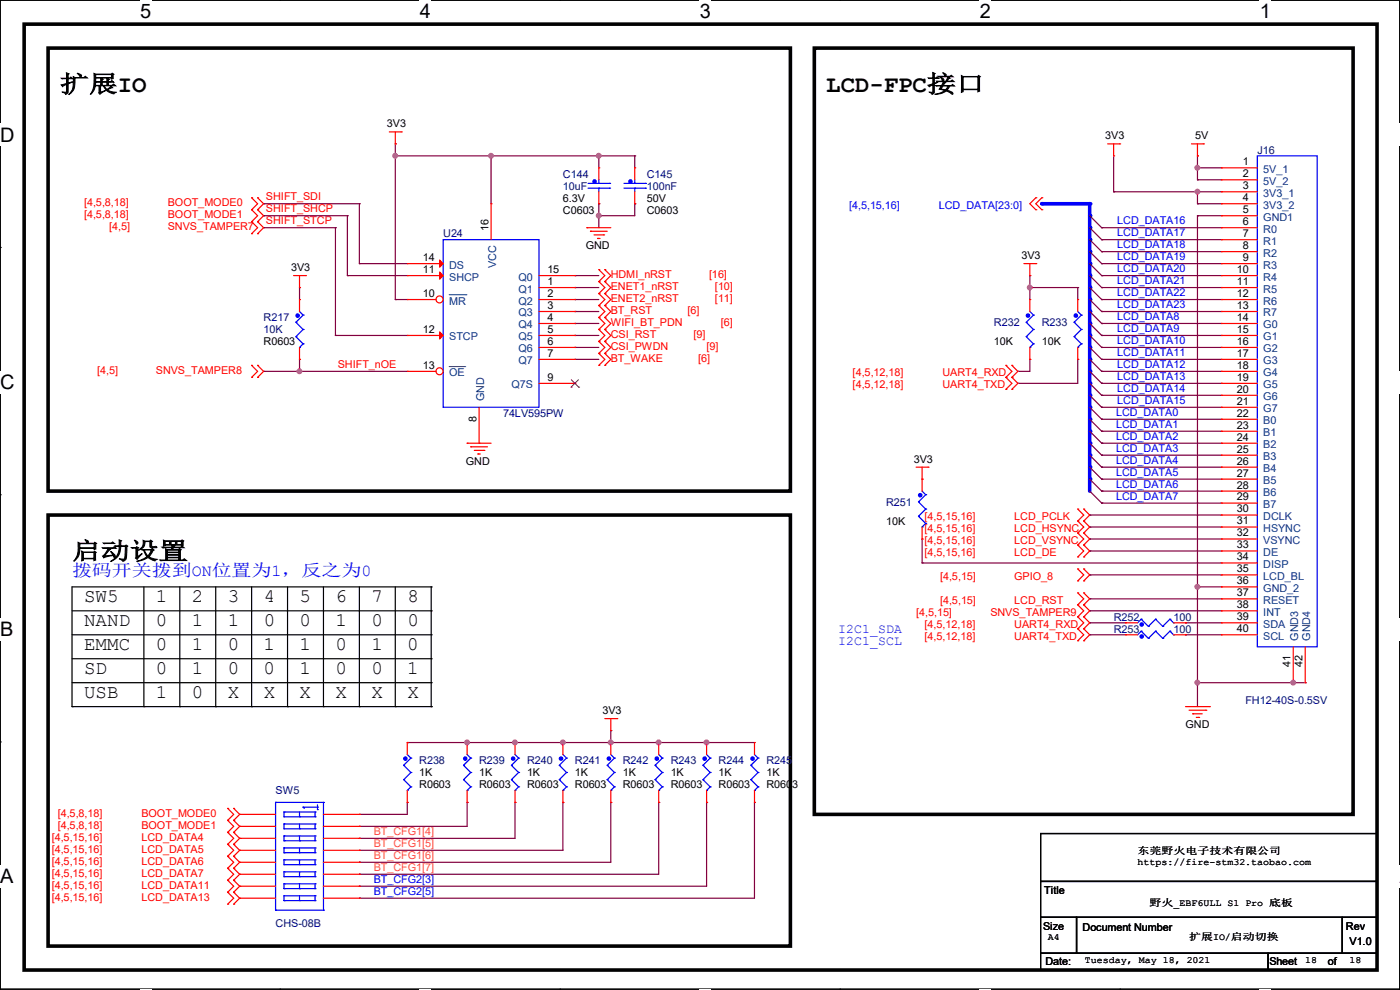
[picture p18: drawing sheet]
<svg xmlns="http://www.w3.org/2000/svg" width="297mm" height="210mm" viewBox="0 0 297 210" stroke-linecap="round" stroke-linejoin="round" font-family="sans-serif">
<defs><g id="words">
<g font-size="5.1">
<text x="12.7" y="19.6">扩展IO</text>
<text x="175.3" y="19.6">LCD-FPC接口</text>
<text x="15.3" y="118.6">启动设置</text>
</g>
<g font-size="4.2">
<text x="29.7" y="3.9">5</text>
<text x="89.1" y="3.9">4</text>
<text x="148.5" y="3.9">3</text>
<text x="207.9" y="3.9">2</text>
<text x="267.3" y="3.9">1</text>
<text x="0" y="30.1">D</text>
<text x="0" y="82.5">C</text>
<text x="0" y="135">B</text>
<text x="0" y="187.4">A</text>
<text x="297" y="187.4">A</text>
</g>
<g font-size="4.1">
<text x="17.8" y="127.8">SW5</text>
<text x="33.1" y="127.8">1</text>
<text x="40.7" y="127.8">2</text>
<text x="48.3" y="127.8">3</text>
<text x="55.9" y="127.8">4</text>
<text x="63.5" y="127.8">5</text>
<text x="71.2" y="127.8">6</text>
<text x="78.8" y="127.8">7</text>
<text x="86.4" y="127.8">8</text>
<text x="17.8" y="132.8">NAND</text>
<text x="17.8" y="137.9">EMMC</text>
<text x="33.1" y="132.8">0</text>
<text x="33.1" y="137.9">0</text>
<text x="40.7" y="132.8">1</text>
<text x="40.7" y="137.9">1</text>
<text x="48.3" y="137.9">0</text>
<text x="48.3" y="132.8">1</text>
<text x="55.9" y="137.9">1</text>
<text x="55.9" y="132.8">0</text>
<text x="63.5" y="132.8">0</text>
<text x="63.6" y="137.9">1</text>
<text x="71.2" y="132.8">1</text>
<text x="71.2" y="137.9">0</text>
<text x="78.8" y="132.8">0</text>
<text x="78.8" y="137.9">1</text>
<text x="86.4" y="137.9">0</text>
<text x="86.4" y="132.8">0</text>
<text x="17.8" y="143">SD</text>
<text x="33.1" y="143">0</text>
<text x="40.7" y="143">1</text>
<text x="48.3" y="143">0</text>
<text x="55.9" y="143">0</text>
<text x="63.6" y="143">1</text>
<text x="71.2" y="143">0</text>
<text x="78.8" y="143">0</text>
<text x="86.4" y="143">1</text>
<text x="17.8" y="148.1">USB</text>
<text x="33.1" y="148.1">1</text>
<text x="40.7" y="148.1">0</text>
<text x="48.3" y="148.1">X</text>
<text x="55.9" y="148.1">X</text>
<text x="63.5" y="148.1">X</text>
<text x="71.2" y="148.1">X</text>
<text x="78.8" y="148.1">X</text>
<text x="86.4" y="148.1">X</text>
</g>
<text font-size="3.6" fill="#00f" x="15.3" y="122.2">拨码开关拨到ON位置为1，反之为0</text>
<g font-size="2.8" fill="#00f">
<text x="177.8" y="134.4">I2C1_SDA</text>
<text x="177.8" y="136.9">I2C1_SCL</text>
</g>
<g font-size="2.3">
<text x="82.1" y="27">3V3</text>
<text x="234.5" y="29.5">3V3</text>
<text x="253.5" y="29.5">5V</text>
<text x="263.7" y="35.1">1</text>
<text x="263.7" y="37.6">2</text>
<text x="263.7" y="40.1">3</text>
<text x="119.4" y="42.8">6.3V</text>
<text x="119.4" y="45.3">C0603</text>
<text x="137.2" y="42.8">50V</text>
<text x="137.2" y="45.3">C0603</text>
<text x="263.7" y="42.7">4</text>
<text x="263.7" y="45.2">5</text>
<text x="263.7" y="47.8">6</text>
<text x="103.6" y="49.1" transform="rotate(-90 103.6 49.1)">16</text>
<text x="124.3" y="52.9">GND</text>
<text x="263.7" y="50.3">7</text>
<text x="263.7" y="52.8">8</text>
<text x="61.8" y="57.5">3V3</text>
<text x="89.7" y="55.4">14</text>
<text x="89.7" y="57.9">11</text>
<text x="116.1" y="57.9">15</text>
<text x="216.7" y="54.9">3V3</text>
<text x="262.4" y="57.9">10</text>
<text x="263.7" y="55.4">9</text>
<text x="89.7" y="63">10</text>
<text x="116.1" y="60.5">1</text>
<text x="116.1" y="63">2</text>
<text x="116.1" y="65.5">3</text>
<text x="262.4" y="60.5">11</text>
<text x="262.4" y="63">12</text>
<text x="262.4" y="65.5">13</text>
<text x="89.7" y="70.6">12</text>
<text x="116.1" y="70.6">5</text>
<text x="116.1" y="68.1">4</text>
<text x="262.4" y="70.6">15</text>
<text x="262.4" y="68.1">14</text>
<text x="55.9" y="73.2">R0603</text>
<text x="116.1" y="75.7">7</text>
<text x="116.1" y="73.2">6</text>
<text x="210.9" y="73.2">10K</text>
<text x="221" y="73.2">10K</text>
<text x="262.4" y="73.2">16</text>
<text x="262.4" y="75.7">17</text>
<text x="89.7" y="78.2">13</text>
<text x="116.1" y="80.8">9</text>
<text x="262.4" y="78.2">18</text>
<text x="262.4" y="80.8">19</text>
<text x="262.4" y="83.3">20</text>
<text x="101.1" y="89.5" transform="rotate(-90 101.1 89.5)">8</text>
<text x="262.4" y="85.9">21</text>
<text x="262.4" y="88.4">22</text>
<text x="262.4" y="90.9">23</text>
<text x="262.4" y="93.5">24</text>
<text x="98.8" y="98.6">GND</text>
<text x="193.8" y="98.1">3V3</text>
<text x="262.4" y="96">25</text>
<text x="262.4" y="98.6">26</text>
<text x="262.4" y="101.1">27</text>
<text x="262.4" y="103.6">28</text>
<text x="262.4" y="106.2">29</text>
<text x="188" y="111.3">10K</text>
<text x="262.4" y="108.7">30</text>
<text x="262.4" y="111.3">31</text>
<text x="262.4" y="113.8">32</text>
<text x="262.4" y="118.9">34</text>
<text x="262.4" y="116.3">33</text>
<text x="262.4" y="121.4">35</text>
<text x="262.4" y="124">36</text>
<text x="262.4" y="126.5">37</text>
<text x="262.4" y="129">38</text>
<text x="262.4" y="131.6">39</text>
<text x="262.4" y="134.1">40</text>
<text x="273.8" y="141.5" transform="rotate(-90 273.8 141.5)">41</text>
<text x="276.3" y="141.5" transform="rotate(-90 276.3 141.5)">42</text>
<text x="127.8" y="151.5">3V3</text>
<text x="251.5" y="154.5">GND</text>
<text x="88.9" y="164.7">1K</text>
<text x="88.9" y="167.2">R0603</text>
<text x="101.6" y="164.7">1K</text>
<text x="101.6" y="167.2">R0603</text>
<text x="111.8" y="164.7">1K</text>
<text x="111.8" y="167.2">R0603</text>
<text x="122" y="164.7">1K</text>
<text x="122" y="167.2">R0603</text>
<text x="132.1" y="164.7">1K</text>
<text x="132.1" y="167.2">R0603</text>
<text x="142.3" y="164.7">1K</text>
<text x="142.3" y="167.2">R0603</text>
<text x="152.4" y="164.7">1K</text>
<text x="152.4" y="167.2">R0603</text>
<text x="162.6" y="164.7">1K</text>
<text x="162.6" y="167.2">R0603</text>
<text x="221.5" y="189.6">Title</text>
<text x="221.3" y="197.2">Size</text>
<text x="229.7" y="197.4">Document Number</text>
<text x="285.5" y="197.2">Rev</text>
<text x="286.3" y="200.5">V1.0</text>
<text x="221.8" y="204.8">Date:</text>
<text x="269.3" y="204.8">Sheet</text>
<text x="281.7" y="204.8">of</text>
</g>
<g font-size="2.3" fill="#000080">
<text x="266.7" y="32.6">J16</text>
<text x="119.4" y="37.7">C144</text>
<text x="119.4" y="40.2">10uF</text>
<text x="137.2" y="37.7">C145</text>
<text x="137.2" y="40.2">100nF</text>
<text x="94" y="50.4">U24</text>
<text x="55.9" y="68.2">R217</text>
<text x="55.9" y="70.7">10K</text>
<text x="210.9" y="69.2">R232</text>
<text x="221" y="69.2">R233</text>
<text x="106.7" y="88.5">74LV595PW</text>
<text x="188" y="107.3">R251</text>
<text x="236.3" y="131.7">R252</text>
<text x="249" y="131.7">100</text>
<text x="236.3" y="134.2">R253</text>
<text x="249" y="134.2">100</text>
<text x="264.2" y="149.4">FH12-40S-0.5SV</text>
<text x="88.9" y="162.1">R238</text>
<text x="101.6" y="162.1">R239</text>
<text x="111.8" y="162.1">R240</text>
<text x="122" y="162.1">R241</text>
<text x="132.1" y="162.1">R242</text>
<text x="142.3" y="162.1">R243</text>
<text x="152.4" y="162.1">R244</text>
<text x="162.6" y="162.1">R245</text>
<text x="58.5" y="168.5">SW5</text>
<text x="58.5" y="196.7">CHS-08B</text>
</g>
<g font-size="2.3" fill="#004080">
<text x="268" y="36.7">5V_1</text>
<text x="268" y="39.2">5V_2</text>
<text x="268" y="41.7">3V3_1</text>
<text x="268" y="44.3">3V3_2</text>
<text x="268" y="46.8">GND1</text>
<text x="268" y="49.4">R0</text>
<text x="268" y="51.9">R1</text>
<text x="95.3" y="57">DS</text>
<text x="95.3" y="59.5">SHCP</text>
<text x="105.2" y="56.9" transform="rotate(-90 105.2 56.9)">VCC</text>
<text x="110" y="59.5">Q0</text>
<text x="268" y="54.4">R2</text>
<text x="268" y="57">R3</text>
<text x="268" y="59.5">R4</text>
<text x="95.3" y="64.6">MR</text>
<text x="110" y="62.1">Q1</text>
<text x="110" y="64.6">Q2</text>
<text x="268" y="62.1">R5</text>
<text x="268" y="64.6">R6</text>
<text x="110" y="67.1">Q3</text>
<text x="110" y="69.7">Q4</text>
<text x="268" y="67.1">R7</text>
<text x="268" y="69.7">G0</text>
<text x="95.3" y="72.2">STCP</text>
<text x="110" y="77.3">Q7</text>
<text x="110" y="72.2">Q5</text>
<text x="110" y="74.8">Q6</text>
<text x="268" y="72.2">G1</text>
<text x="268" y="74.8">G2</text>
<text x="268" y="77.3">G3</text>
<text x="95.3" y="79.8">OE</text>
<text x="108.5" y="82.4">Q7S</text>
<text x="268" y="79.8">G4</text>
<text x="268" y="82.4">G5</text>
<text x="102.7" y="85.1" transform="rotate(-90 102.7 85.1)">GND</text>
<text x="268" y="84.9">G6</text>
<text x="268" y="87.5">G7</text>
<text x="268" y="90">B0</text>
<text x="268" y="92.5">B1</text>
<text x="268" y="95.1">B2</text>
<text x="268" y="97.6">B3</text>
<text x="268" y="100.2">B4</text>
<text x="268" y="102.7">B5</text>
<text x="268" y="105.2">B6</text>
<text x="268" y="107.8">B7</text>
<text x="268" y="110.3">DCLK</text>
<text x="268" y="112.9">HSYNC</text>
<text x="268" y="115.4">VSYNC</text>
<text x="268" y="117.9">DE</text>
<text x="268" y="120.5">DISP</text>
<text x="268" y="123">LCD_BL</text>
<text x="268" y="125.6">GND_2</text>
<text x="268" y="128.1">RESET</text>
<text x="268" y="130.6">INT</text>
<text x="268" y="135.7">SCL</text>
<text x="268" y="133.2">SDA</text>
<text x="275.4" y="135.9" transform="rotate(-90 275.4 135.9)">GND3</text>
<text x="278" y="135.9" transform="rotate(-90 278 135.9)">GND4</text>
</g>
<g font-size="2.3" fill="#f00">
<text x="17.8" y="43.8">[4,5,8,18]</text>
<text x="17.8" y="46.3">[4,5,8,18]</text>
<text x="35.6" y="43.8">BOOT_MODE0</text>
<text x="35.6" y="46.3">BOOT_MODE1</text>
<text x="56.4" y="42.5">SHIFT_SDI</text>
<text x="56.4" y="47.6">SHIFT_STCP</text>
<text x="56.4" y="45">SHIFT_SHCP</text>
<text x="23.2" y="48.9">[4,5]</text>
<text x="35.6" y="48.9">SNVS_TAMPER7</text>
<text x="129.6" y="59">HDMI_nRST</text>
<text x="150.4" y="59">[16]</text>
<text x="129.6" y="61.6">ENET1_nRST</text>
<text x="129.6" y="64.1">ENET2_nRST</text>
<text x="151.7" y="61.6">[10]</text>
<text x="151.7" y="64.1">[11]</text>
<text x="129.6" y="66.6">BT_RST</text>
<text x="129.6" y="69.2">WIFI_BT_PDN</text>
<text x="129.6" y="71.7">CSI_RST</text>
<text x="145.8" y="66.6">[6]</text>
<text x="147.1" y="71.7">[9]</text>
<text x="152.9" y="69.2">[6]</text>
<text x="129.6" y="74.3">CSI_PWDN</text>
<text x="129.6" y="76.8">BT_WAKE</text>
<text x="148.1" y="76.8">[6]</text>
<text x="149.9" y="74.3">[9]</text>
<text x="20.6" y="79.3">[4,5]</text>
<text x="33.1" y="79.3">SNVS_TAMPER8</text>
<text x="71.7" y="78.1">SHIFT_nOE</text>
<text x="180.9" y="79.8">[4,5,12,18]</text>
<text x="180.9" y="82.4">[4,5,12,18]</text>
<text x="199.9" y="79.8">UART4_RXD</text>
<text x="199.9" y="82.4">UART4_TXD</text>
<text x="196.1" y="110.3">[4,5,15,16]</text>
<text x="196.1" y="112.9">[4,5,15,16]</text>
<text x="215.2" y="110.3">LCD_PCLK</text>
<text x="215.2" y="112.9">LCD_HSYNC</text>
<text x="196.1" y="115.4">[4,5,15,16]</text>
<text x="196.1" y="117.9">[4,5,15,16]</text>
<text x="215.2" y="115.4">LCD_VSYNC</text>
<text x="215.2" y="117.9">LCD_DE</text>
<text x="199.4" y="123">[4,5,15]</text>
<text x="215.2" y="123">GPIO_8</text>
<text x="194.4" y="130.6">[4,5,15]</text>
<text x="199.4" y="128.1">[4,5,15]</text>
<text x="210.1" y="130.6">SNVS_TAMPER9</text>
<text x="215.2" y="128.1">LCD_RST</text>
<text x="196.1" y="133.2">[4,5,12,18]</text>
<text x="196.1" y="135.7">[4,5,12,18]</text>
<text x="215.2" y="133.2">UART4_RXD</text>
<text x="215.2" y="135.7">UART4_TXD</text>
<text x="12.2" y="173.3">[4,5,8,18]</text>
<text x="30" y="173.3">BOOT_MODE0</text>
<text x="11" y="178.4">[4,5,15,16]</text>
<text x="12.2" y="175.9">[4,5,8,18]</text>
<text x="30" y="178.4">LCD_DATA4</text>
<text x="30" y="175.9">BOOT_MODE1</text>
<text x="11" y="180.9">[4,5,15,16]</text>
<text x="11" y="183.5">[4,5,15,16]</text>
<text x="30" y="180.9">LCD_DATA5</text>
<text x="30" y="183.5">LCD_DATA6</text>
<text x="11" y="186">[4,5,15,16]</text>
<text x="11" y="188.6">[4,5,15,16]</text>
<text x="11" y="191.1">[4,5,15,16]</text>
<text x="30" y="186">LCD_DATA7</text>
<text x="30" y="188.6">LCD_DATA11</text>
<text x="30" y="191.1">LCD_DATA13</text>
</g>
<g font-size="2.3" fill="#00f">
<text x="180.1" y="44.3">[4,5,15,16]</text>
<text x="199.2" y="44.3">LCD_DATA[23:0]</text>
<text x="237" y="47.6">LCD_DATA16</text>
<text x="237" y="52.7">LCD_DATA18</text>
<text x="237" y="50.1">LCD_DATA17</text>
<text x="237" y="57.7">LCD_DATA20</text>
<text x="237" y="55.2">LCD_DATA19</text>
<text x="237" y="62.8">LCD_DATA22</text>
<text x="237" y="60.3">LCD_DATA21</text>
<text x="237" y="65.4">LCD_DATA23</text>
<text x="237" y="70.4">LCD_DATA9</text>
<text x="237" y="67.9">LCD_DATA8</text>
<text x="237" y="75.5">LCD_DATA11</text>
<text x="237" y="73">LCD_DATA10</text>
<text x="237" y="83.1">LCD_DATA14</text>
<text x="237" y="80.6">LCD_DATA13</text>
<text x="237" y="78.1">LCD_DATA12</text>
<text x="236.8" y="88.2">LCD_DATA0</text>
<text x="237" y="85.7">LCD_DATA15</text>
<text x="236.8" y="95.8">LCD_DATA3</text>
<text x="236.8" y="93.3">LCD_DATA2</text>
<text x="236.8" y="90.8">LCD_DATA1</text>
<text x="236.8" y="98.4">LCD_DATA4</text>
<text x="236.8" y="100.9">LCD_DATA5</text>
<text x="236.8" y="103.5">LCD_DATA6</text>
<text x="236.8" y="106">LCD_DATA7</text>
<text x="79.3" y="187.3">BT_CFG2[3]</text>
<text x="79.3" y="189.8">BT_CFG2[5]</text>
</g>
<g font-size="2.3" fill="#ff8000">
<text x="79.3" y="177.1">BT_CFG1[4]</text>
<text x="79.3" y="179.7">BT_CFG1[5]</text>
<text x="79.3" y="184.7">BT_CFG1[7]</text>
<text x="79.3" y="182.2">BT_CFG1[6]</text>
</g>
<g font-size="2">
<text x="241.3" y="181.2">东莞野火电子技术有限公司</text>
<text x="241.3" y="183.5">https://fire-stm32.taobao.com</text>
<text x="243.9" y="192.1">野火_EBF6ULL S1 Pro 底板</text>
<text x="222.3" y="199.5">A4</text>
<text x="252.3" y="199.5">扩展IO/启动切换</text>
<text x="230.2" y="204.3">Tuesday, May 18, 2021</text>
<text x="276.9" y="204.3">18</text>
<text x="286.3" y="204.3">18</text>
</g>
</g></defs>
<path d="M0 0h297v209.8h-297z" fill="none" stroke="#000" stroke-width=".25"/>
<g fill="#fff">
<path d="M29.7 0h2.4v4.8h-2.4z"/>
<path d="M29.7 209.8h2.4v.2h-2.4z"/>
</g>
<path d="M59.4 0h.1M59.4 209.8h.1" fill="none" stroke="#000" stroke-width=".25"/>
<g fill="#fff">
<path d="M89.1 0h2.3v4.8h-2.3z"/>
<path d="M89.1 209.8h2.3v.2h-2.3z"/>
</g>
<path d="M118.8 0h.1M118.8 209.8h.1" fill="none" stroke="#000" stroke-width=".25"/>
<g fill="#fff">
<path d="M148.5 0h2.3v4.8h-2.3z"/>
<path d="M148.5 209.8h2.3v.2h-2.3z"/>
</g>
<path d="M178.2 0h.1M178.2 209.8h.1" fill="none" stroke="#000" stroke-width=".25"/>
<g fill="#fff">
<path d="M207.9 0h2.3v4.8h-2.3z"/>
<path d="M207.9 209.8h2.3v.2h-2.3z"/>
</g>
<path d="M237.6 0h.1M237.6 209.8h.1" fill="none" stroke="#000" stroke-width=".25"/>
<g fill="#fff">
<path d="M267.3 0h2.3v4.8h-2.3z"/>
<path d="M267.3 209.8h2.3v.2h-2.3z"/>
<path d="M0 26.2h3.1v4.8h-3.1z"/>
<path d="M297 26.2v4.8z"/>
<path d="M0 78.7h3.1v4.7h-3.1z"/>
<path d="M297 78.7v4.7z"/>
</g>
<path d="M0 52.5h.1M297 52.5h.1" fill="none" stroke="#000" stroke-width=".25"/>
<g fill="#fff">
<path d="M0 131.1h2.9v4.8h-2.9z"/>
<path d="M297 131.1v4.8z"/>
</g>
<path d="M0 104.9h.1M297 104.9h.1" fill="none" stroke="#000" stroke-width=".25"/>
<g fill="#fff">
<path d="M0 183.6h2.9v4.7h-2.9z"/>
<path d="M296.9 183.6h.1v4.7h-.1z"/>
</g>
<g fill="none" stroke="#000" stroke-width=".25">
<path d="M15.3 129.6h76.2M15.3 134.7h76.2M15.3 139.7h76.2M30.5 124.5v25.4M38.1 124.5v25.4M45.8 124.5v25.4M53.4 124.5v25.4M61 124.5v25.4M68.6 124.5v25.4M76.2 124.5v25.4M83.9 124.5v25.4M91.5 124.5h.1"/>
<path d="M91.5 129.6h.1M91.5 134.7h.1M91.5 139.7h.1M91.5 124.5h-76.2v25.4M91.5 124.5v25.4M0 157.4h.1M15.3 149.9h.1M15.3 144.8h76.2M15.3 149.9h76.2M30.5 149.9h.1M38.1 149.9h.1M45.8 149.9h.1"/>
<path d="M53.4 149.9h.1M61 149.9h.1M68.6 149.9h.1M76.2 149.9h.1M83.9 149.9h.1M91.5 144.8h.1M91.5 149.9h.1M297 157.4h.1"/>
</g>
<path d="M5.1 5.1h287v200.7h-287zM10.2 10.2h157.5v94h-157.5zM172.8 10.2h114.3v162.6h-114.3zM10.2 109.3h157.5v91.4h-157.5z" fill="none" stroke="#000" stroke-width=".76"/>
<g fill="none" stroke="#800040" stroke-width=".25">
<path d="M83.9 33.1h.1M83.9 30.5h.1M83.9 33.1h50.8M83.9 30.5v33M104.2 33.1h.1M104.2 33.1v10.1M127 33.1h.1M127 33.1v2.5M134.7 33.1h.1M134.7 33.1v2.5M55.9 43.2h.1M55.9 48.3h.1"/>
<path d="M55.9 45.8h.1M55.9 43.2h20.3M55.9 48.3h15.3M55.9 45.8h17.8M122 58.5h.1M122 58.5h5M127 43.2h.1M127 45.8h.1M127 43.2v5.1M134.7 43.2h.1M134.7 43.2v2.6h-7.7M55.9 78.8h.1"/>
<path d="M55.9 78.8h30.5M63.5 76.2h.1M63.5 78.8h.1M63.5 61h.1M63.5 61v2.5M63.5 76.2v2.6M83.9 63.5h.1M83.9 63.5h2.5M122 61h.1M122 63.5h.1M122 66.1h.1M122 71.2h.1"/>
<path d="M122 73.7h.1M122 68.6h.1M122 76.2h.1M122 61h5M122 63.5h5M122 66.1h5M122 71.2h5M122 73.7h5M122 68.6h5M122 76.2h5"/>
</g>
<g fill="#f0f" stroke="#f0f" stroke-width=".25">
<circle cx="127" cy="45.7" r=".49"/>
<circle cx="127" cy="33" r=".49"/>
<circle cx="104.2" cy="33" r=".49"/>
<circle cx="63.5" cy="78.8" r=".49"/>
<circle cx="83.8" cy="33" r=".49"/>
</g>
<path d="M231.2 63.5v2.6" fill="none" stroke="#00f" stroke-width=".76"/>
<circle cx="231.2" cy="63.5" r=".38" fill="#00f"/>
<path d="M231.2 43.2v2.6" fill="none" stroke="#00f" stroke-width=".76"/>
<circle cx="231.2" cy="43.2" r=".38" fill="#00f"/>
<g fill="none" stroke="#800040" stroke-width=".25">
<path d="M254 38.1h.1M254 33.1h.1M254 35.6h.1M254 38.1h5.1M254 33.1v5M254 35.6h5.1M236.3 40.7h.1M236.3 40.7h22.8M254 45.8h.1M254 43.2h.1M254 40.7h.1M254 45.8h5.1"/>
<path d="M254 40.7v2.5M254 43.2h5.1M231.2 134.7h.1M231.2 134.7h7.6M251.5 134.7h.1M251.5 134.7h7.6"/>
</g>
<g fill="#f0f" stroke="#f0f" stroke-width=".25">
<circle cx="254" cy="35.6" r=".49"/>
<circle cx="254" cy="40.7" r=".49"/>
</g>
<path d="M221 43.2h10.2" fill="none" stroke="#00f" stroke-width=".76"/>
<circle cx="221" cy="43.2" r=".38" fill="#00f"/>
<g fill="none" stroke="#800040" stroke-width=".25">
<path d="M233.7 88.9h.1M233.7 99.1h.1M233.7 96.6h.1M233.7 94h.1M233.7 91.5h.1M233.7 88.9h25.4M233.7 99.1h25.4M233.7 96.6h25.4M233.7 94h25.4M233.7 91.5h25.4M195.6 119.4h.1M195.6 119.4h63.5"/>
<path d="M233.7 101.6h.1M233.7 104.2h.1M233.7 101.6h25.4M233.7 104.2h25.4M231.2 122h.1M231.2 122h27.9"/>
</g>
<path d="M231.2 91.5v2.5" fill="none" stroke="#00f" stroke-width=".76"/>
<circle cx="231.2" cy="91.5" r=".38" fill="#00f"/>
<path d="M231.2 86.4v2.5" fill="none" stroke="#00f" stroke-width=".76"/>
<circle cx="231.2" cy="86.4" r=".38" fill="#00f"/>
<path d="M231.2 101.6v2.6" fill="none" stroke="#00f" stroke-width=".76"/>
<circle cx="231.2" cy="101.6" r=".38" fill="#00f"/>
<path d="M231.2 99.1v2.5" fill="none" stroke="#00f" stroke-width=".76"/>
<circle cx="231.2" cy="99.1" r=".38" fill="#00f"/>
<path d="M231.2 96.6v2.5" fill="none" stroke="#00f" stroke-width=".76"/>
<circle cx="231.2" cy="96.6" r=".38" fill="#00f"/>
<path d="M231.2 94v2.6" fill="none" stroke="#00f" stroke-width=".76"/>
<circle cx="231.2" cy="94" r=".38" fill="#00f"/>
<path d="M231.2 88.9v2.6" fill="none" stroke="#00f" stroke-width=".76"/>
<circle cx="231.2" cy="88.9" r=".38" fill="#00f"/>
<g fill="none" stroke="#800040" stroke-width=".25">
<path d="M233.7 78.8h.1M233.7 76.2h.1M233.7 73.7h.1M233.7 71.2h.1M233.7 68.6h.1M233.7 78.8h25.4M233.7 76.2h25.4M233.7 73.7h25.4M233.7 71.2h25.4M233.7 68.6h25.4M233.7 83.9h.1M233.7 81.3h.1"/>
<path d="M233.7 86.4h.1M233.7 83.9h25.4M233.7 81.3h25.4M233.7 86.4h25.4M233.7 106.7h.1M233.7 106.7h25.4"/>
</g>
<path d="M231.2 83.9v2.5" fill="none" stroke="#00f" stroke-width=".76"/>
<circle cx="231.2" cy="83.9" r=".38" fill="#00f"/>
<path d="M231.2 81.3v2.6" fill="none" stroke="#00f" stroke-width=".76"/>
<circle cx="231.2" cy="81.3" r=".38" fill="#00f"/>
<path d="M231.2 78.8v2.5" fill="none" stroke="#00f" stroke-width=".76"/>
<circle cx="231.2" cy="78.8" r=".38" fill="#00f"/>
<path d="M231.2 76.2v2.6" fill="none" stroke="#00f" stroke-width=".76"/>
<circle cx="231.2" cy="76.2" r=".38" fill="#00f"/>
<path d="M231.2 73.7v2.5" fill="none" stroke="#00f" stroke-width=".76"/>
<circle cx="231.2" cy="73.7" r=".38" fill="#00f"/>
<path d="M231.2 71.2v2.5" fill="none" stroke="#00f" stroke-width=".76"/>
<circle cx="231.2" cy="71.2" r=".38" fill="#00f"/>
<path d="M231.2 68.6v2.6" fill="none" stroke="#00f" stroke-width=".76"/>
<circle cx="231.2" cy="68.6" r=".38" fill="#00f"/>
<path d="M231.2 66.1v2.5" fill="none" stroke="#00f" stroke-width=".76"/>
<circle cx="231.2" cy="66.1" r=".38" fill="#00f"/>
<g fill="none" stroke="#800040" stroke-width=".25">
<path d="M233.7 58.5h.1M233.7 55.9h.1M233.7 53.4h.1M233.7 50.8h.1M233.7 48.3h.1M233.7 58.5h25.4M233.7 55.9h25.4M233.7 53.4h25.4M233.7 50.8h25.4M233.7 48.3h25.4M233.7 63.5h.1M233.7 61h.1"/>
<path d="M233.7 66.1h.1M233.7 63.5h25.4M233.7 61h25.4M233.7 66.1h25.4"/>
</g>
<path d="M231.2 50.8v2.6" fill="none" stroke="#00f" stroke-width=".76"/>
<circle cx="231.2" cy="50.8" r=".38" fill="#00f"/>
<path d="M231.2 48.3v2.5" fill="none" stroke="#00f" stroke-width=".76"/>
<circle cx="231.2" cy="48.3" r=".38" fill="#00f"/>
<path d="M231.2 45.8v2.5" fill="none" stroke="#00f" stroke-width=".76"/>
<circle cx="231.2" cy="45.8" r=".38" fill="#00f"/>
<path d="M231.2 61v2.5" fill="none" stroke="#00f" stroke-width=".76"/>
<circle cx="231.2" cy="61" r=".38" fill="#00f"/>
<path d="M231.2 58.5v2.5" fill="none" stroke="#00f" stroke-width=".76"/>
<circle cx="231.2" cy="58.5" r=".38" fill="#00f"/>
<path d="M231.2 55.9v2.6" fill="none" stroke="#00f" stroke-width=".76"/>
<circle cx="231.2" cy="55.9" r=".38" fill="#00f"/>
<path d="M231.2 53.4v2.5" fill="none" stroke="#00f" stroke-width=".76"/>
<circle cx="231.2" cy="53.4" r=".38" fill="#00f"/>
<g fill="none" stroke="#800040" stroke-width=".25">
<path d="M236.3 33.1v7.6M71.2 48.3h.1M71.2 48.3v22.9M73.7 45.8h.1M73.7 58.5h.1M73.7 45.8v12.7M73.7 58.5h12.7M76.2 43.2h.1M76.2 55.9h.1M76.2 43.2v12.7M76.2 55.9h10.2M218.5 58.5h.1"/>
<path d="M218.5 58.5v5M231.2 58.5l2.5 2.5M231.2 55.9l2.5 2.6M231.2 53.4l2.5 2.5M231.2 50.8l2.5 2.6M231.2 48.3l2.5 2.5M231.2 45.8l2.5 2.5M233.7 58.5h.1M233.7 55.9h.1M233.7 53.4h.1M233.7 50.8h.1M233.7 48.3h.1"/>
<path d="M236.3 40.7h.1M254 45.8h.1M254 45.8v104.1M71.2 71.2h.1M71.2 71.2h15.2M215.9 78.8h.1M218.5 76.2h.1M218.5 61h.1M218.5 76.2v2.6h-2.6M218.5 61h10.1M228.6 76.2h.1M228.6 61h.1"/>
<path d="M228.6 61v2.5M228.6 76.2v5.1h-12.7M231.2 78.8l2.5 2.5M231.2 76.2l2.5 2.6M231.2 73.7l2.5 2.5M231.2 71.2l2.5 2.5M231.2 68.6l2.5 2.6M231.2 66.1l2.5 2.5M231.2 63.5l2.5 2.6M231.2 61l2.5 2.5M233.7 78.8h.1M233.7 76.2h.1"/>
<path d="M233.7 73.7h.1M233.7 71.2h.1M233.7 68.6h.1M233.7 66.1h.1M233.7 63.5h.1M233.7 61h.1M215.9 81.3h.1M231.2 99.1l2.5 2.5M231.2 96.6l2.5 2.5M231.2 94l2.5 2.6M231.2 91.5l2.5 2.5M231.2 88.9l2.5 2.6"/>
<path d="M231.2 86.4l2.5 2.5M231.2 83.9l2.5 2.5M231.2 81.3l2.5 2.6M233.7 99.1h.1M233.7 96.6h.1M233.7 94h.1M233.7 91.5h.1M233.7 88.9h.1M233.7 86.4h.1M233.7 83.9h.1M233.7 81.3h.1M195.6 114.3h.1"/>
<path d="M195.6 114.3v5.1M231.2 109.3h.1M231.2 111.8h.1M231.2 114.3h.1M231.2 116.9h.1M231.2 109.3h27.9M231.2 111.8h27.9M231.2 114.3h27.9M231.2 116.9h27.9M231.2 104.2l2.5 2.5M231.2 101.6l2.5 2.6M233.7 106.7h.1"/>
<path d="M233.7 104.2h.1M233.7 101.6h.1M231.2 127h.1M231.2 129.6h.1M231.2 132.1h.1M231.2 127h27.9M231.2 129.6h27.9M231.2 132.1h7.6M251.5 132.1h.1M251.5 132.1h7.6M254 124.5h.1M254 124.5h5.1"/>
<path d="M86.4 157.5h.1M86.4 157.5h73.7M99.1 157.5h.1M109.3 157.5h.1M119.4 157.5h.1M129.6 155h.1M129.6 157.5h.1M129.6 155v2.5M139.7 157.5h.1M149.9 157.5h.1M254 144.8h.1M254 144.8h22.9"/>
<path d="M274.4 144.8h.1M276.9 144.8h.1M76.2 172.8h.1M76.2 177.8h.1M76.2 175.3h.1M86.4 170.2h.1M86.4 170.2v2.6h-10.2M99.1 170.2h.1M99.1 170.2v5.1h-22.9M109.3 170.2h.1M109.3 170.2v7.6h-33.1M119.4 170.2h.1"/>
<path d="M119.4 170.2v10.2h-43.2M129.6 170.2h.1M129.6 170.2v12.7h-53.4M139.7 170.2h.1M139.7 170.2v15.3h-63.5M149.9 170.2h.1M149.9 170.2v17.8h-73.7M160.1 170.2h.1M160.1 170.2v20.3h-83.9M76.2 185.5h.1M76.2 188h.1M76.2 180.4h.1"/>
<path d="M76.2 182.9h.1M76.2 190.5h.1"/>
</g>
<g fill="#f0f" stroke="#f0f" stroke-width=".25">
<circle cx="254" cy="124.5" r=".49"/>
<circle cx="254" cy="144.8" r=".49"/>
<circle cx="274.3" cy="144.8" r=".49"/>
<circle cx="218.5" cy="61" r=".49"/>
<circle cx="129.6" cy="157.5" r=".49"/>
<circle cx="99.1" cy="157.5" r=".49"/>
<circle cx="149.9" cy="157.5" r=".49"/>
<circle cx="139.7" cy="157.5" r=".49"/>
<circle cx="119.4" cy="157.5" r=".49"/>
<circle cx="109.2" cy="157.5" r=".49"/>
</g>
<g fill="none" stroke="#f00" stroke-width=".25">
<path d="M82.6 28h2.5M83.9 30.5h.1M83.9 28v2.5M85.1 28h.1M235 30.5h2.5M236.3 33.1h.1M236.3 30.5v2.6M237.5 30.5h.1M252.8 30.5h2.5M254 33.1h.1M254 30.5v2.6M255.3 30.5h.1"/>
<path d="M53.4 42h.1M53.4 44.5h.1M53.4 47h.1M53.4 49.6h.1M53.4 42l1.3 1.2-1.3 1.3M53.4 44.5l1.3 1.3-1.3 1.2M53.4 47l1.3 1.3-1.3 1.3M54.7 44.5h.1M54.7 42h.1M54.7 47h.1M54.7 49.6h.1M54.7 42l1.2 1.2-1.2 1.3"/>
<path d="M54.7 44.5l1.2 1.3-1.2 1.2M54.7 47l1.2 1.3-1.2 1.3M62.3 58.5h2.5M63.5 58.5v2.5M64.8 58.5h.1M124.5 48.3h.1M124.5 48.3h5.1M125.3 49.1h.1M125.3 49.1h3.5M126 49.8h2.1M126.8 50.6h.1M126.8 50.6h.5"/>
<path d="M127 57.2h.1M127 59.7h.1M127 57.2l1.3 1.3-1.3 1.2M127 59.7l1.3 1.3-1.3 1.3M128.1 49.8h.1M128.3 57.2h.1M128.3 59.7h.1M128.3 57.2l1.3 1.3-1.3 1.2M128.3 59.7l1.3 1.3-1.3 1.3M217.2 55.9h2.6M218.5 58.5h.1M218.5 55.9v2.6"/>
<path d="M219.8 55.9h.1M219.8 42h.1M219.8 44.5h.1M219.8 42l-1.3 1.2 1.3 1.3M221 42h.1M221 44.5h.1M221 42l-1.2 1.2 1.2 1.3M53.4 77.5h.1M53.4 77.5l1.3 1.3-1.3 1.3M54.7 77.5h.1M54.7 77.5l1.2 1.3-1.2 1.3M63.5 61h.1"/>
<path d="M127 62.3h.1M127 72.4h.1M127 75h.1M127 64.8h.1M127 67.4h.1M127 69.9h.1M127 77.5h.1M127 72.4l1.3 1.3-1.3 1.3M127 62.3l1.3 1.2-1.3 1.3M127 64.8l1.3 1.3-1.3 1.3M127 67.4l1.3 1.2-1.3 1.3M127 69.9l1.3 1.3-1.3 1.2"/>
<path d="M127 75l1.3 1.2-1.3 1.3M128.3 62.3h.1M128.3 72.4h.1M128.3 75h.1M128.3 64.8h.1M128.3 67.4h.1M128.3 69.9h.1M128.3 77.5h.1M128.3 72.4l1.3 1.3-1.3 1.3M128.3 62.3l1.3 1.2-1.3 1.3M128.3 64.8l1.3 1.3-1.3 1.3M128.3 67.4l1.3 1.2-1.3 1.3"/>
<path d="M128.3 69.9l1.3 1.3-1.3 1.2M128.3 75l1.3 1.2-1.3 1.3M213.4 77.5h.1M213.4 77.5l1.3 1.3-1.3 1.3M214.7 77.5h.1M214.7 77.5l1.2 1.3-1.2 1.3M228.6 63.5h.1M228.6 76.2h.1M228.6 63.5v2.6M228.6 73.7v2.5M53.4 80.1h.1M54.7 80.1h.1"/>
<path d="M99.1 94h.1M99.1 94h5.1M99.9 94.8h.1M99.9 94.8h3.5M100.6 95.5h2.1M101.4 96.3h.1M101.4 96.3h.5M102.7 95.5h.1M194.4 99.1h2.5M195.6 99.1v5.1M196.9 99.1h.1M213.4 80.1h.1"/>
<path d="M213.4 82.6h.1M213.4 80.1l1.3 1.2-1.3 1.3M214.7 80.1h.1M214.7 82.6h.1M214.7 80.1l1.2 1.2-1.2 1.3M195.6 101.6h.1M195.6 114.3h.1M195.6 111.8v2.5M228.6 115.6h.1M228.6 113.1h.1M228.6 110.5h.1M228.6 108h.1"/>
<path d="M228.6 118.2h.1M228.6 113.1l1.3 1.2-1.3 1.3M228.6 108l1.3 1.3-1.3 1.2M228.6 110.5l1.3 1.3-1.3 1.3M228.6 115.6l1.3 1.3-1.3 1.3M229.9 113.1h.1M229.9 115.6h.1M229.9 108h.1M229.9 110.5h.1M229.9 118.2h.1M229.9 113.1l1.3 1.2-1.3 1.3M229.9 108l1.3 1.3-1.3 1.2"/>
<path d="M229.9 110.5l1.3 1.3-1.3 1.3M229.9 115.6l1.3 1.3-1.3 1.3M228.6 133.4h.1M228.6 130.9h.1M228.6 135.9h.1M228.6 123.2h.1M228.6 120.7h.1M228.6 128.3h.1M228.6 125.8h.1M228.6 130.9l1.3 1.2-1.3 1.3M228.6 133.4l1.3 1.3-1.3 1.2M228.6 120.7l1.3 1.3-1.3 1.2"/>
<path d="M228.6 125.8l1.3 1.2-1.3 1.3M228.6 128.3l1.3 1.3-1.3 1.3M229.9 130.9h.1M229.9 133.4h.1M229.9 135.9h.1M229.9 120.7h.1M229.9 123.2h.1M229.9 125.8h.1M229.9 128.3h.1M229.9 130.9l1.3 1.2-1.3 1.3M229.9 133.4l1.3 1.3-1.3 1.2M229.9 120.7l1.3 1.3-1.3 1.2"/>
<path d="M229.9 125.8l1.3 1.2-1.3 1.3M229.9 128.3l1.3 1.3-1.3 1.3M238.8 132.1h.1M238.8 134.7h.1M238.8 132.1h2.5M238.8 134.7h2.5M249 132.1h2.5M249 134.7h2.5M251.5 132.1h.1M251.5 134.7h.1M86.4 157.5h.1M86.4 157.5v2.6"/>
<path d="M99.1 157.5h.1M99.1 157.5v2.6M128.3 152.4h2.6M129.6 155h.1M129.6 157.5h.1M129.6 152.4v2.6M129.6 157.5v2.6M130.9 152.4h.1M139.7 157.5h.1M139.7 157.5v2.6M149.9 157.5h.1M149.9 157.5v2.6"/>
<path d="M251.5 149.9h5.1M252.3 150.7h3.5M253 151.4h.1M253 151.4h2.1M253.8 152.2h.5M254.3 152.2h.1M255.8 150.7h.1M256.6 149.9h.1M48.3 174h.1M48.3 171.5h.1M48.3 179.1h.1M48.3 176.6h.1"/>
<path d="M48.3 171.5l1.3 1.3-1.3 1.2M48.3 176.6l1.3 1.2-1.3 1.3M48.3 179.1l1.3 1.3-1.3 1.3M48.3 174l1.3 1.3-1.3 1.3M49.6 171.5h.1M49.6 174h.1M49.6 176.6h.1M49.6 179.1h.1M49.6 171.5l1.2 1.3M49.6 176.6l1.2 1.2M49.6 179.1l1.2 1.3M49.6 174l1.2 1.3"/>
<path d="M50.8 172.8h.1M50.8 175.3h.1M50.8 177.8h.1M50.8 172.8l-1.2 1.2M50.8 177.8l-1.2 1.3M50.8 175.3l-1.2 1.3M50.8 172.8h7.7M50.8 175.3h7.7M50.8 177.8h7.7M68.6 172.8h7.6M68.6 175.3h7.6M68.6 177.8h7.6"/>
<path d="M76.2 172.8h.1M76.2 175.3h.1M76.2 177.8h.1M86.4 170.2h.1M86.4 167.7v2.5M99.1 170.2h.1M99.1 167.7v2.5M129.6 170.2h.1M129.6 167.7v2.5M139.7 170.2h.1M139.7 167.7v2.5M149.9 170.2h.1"/>
<path d="M149.9 167.7v2.5M48.3 181.7h.1M48.3 184.2h.1M48.3 186.7h.1M48.3 189.3h.1M48.3 191.8h.1M48.3 181.7l1.3 1.2-1.3 1.3M48.3 184.2l1.3 1.3-1.3 1.2M48.3 186.7l1.3 1.3-1.3 1.3M48.3 189.3l1.3 1.2-1.3 1.3M49.6 181.7h.1M49.6 184.2h.1"/>
<path d="M49.6 186.7h.1M49.6 189.3h.1M49.6 191.8h.1M49.6 181.7l1.2 1.2M49.6 184.2l1.2 1.3M49.6 186.7l1.2 1.3M49.6 189.3l1.2 1.2M50.8 180.4h.1M50.8 182.9h.1M50.8 185.5h.1M50.8 188h.1M50.8 190.5h.1"/>
<path d="M50.8 180.4l-1.2 1.3M50.8 182.9l-1.2 1.3M50.8 185.5l-1.2 1.2M50.8 188l-1.2 1.3M50.8 190.5l-1.2 1.3M50.8 180.4h7.7M50.8 182.9h7.7M50.8 185.5h7.7M50.8 188h7.7M50.8 190.5h7.7M68.6 180.4h7.6M68.6 182.9h7.6"/>
<path d="M68.6 185.5h7.6M68.6 188h7.6M68.6 190.5h7.6M76.2 180.4h.1M76.2 182.9h.1M76.2 185.5h.1M76.2 188h.1M76.2 190.5h.1"/>
</g>
<path d="M220.8 176.8h71.3v10.2h-71.3zM220.8 187h71.3v7.6h-71.3zM220.8 194.6h7.6v7.6h-7.6zM228.4 194.6h56.4v7.6h-56.4zM284.8 194.6h7.3v7.6h-7.3zM220.8 202.2h48.2v3.6h-48.2zM269 202.2h23.1v3.6h-23.1z" fill="none" stroke="#000" stroke-width=".25"/>
<g fill="none" stroke="#00f" stroke-width=".25">
<path d="M94 50.8h20.3v35.6h-20.3zM227.9 68.4h.1M227.9 71.4h.1M227.9 68.4l1.5 1.5M227.9 71.4l1.5 1.5M228.6 73.7h.1M228.6 66.1l.8 .7M229.4 66.8h.1M229.4 69.9h.1M229.4 72.9h.1M229.4 66.8l-1.5 1.6M229.4 69.9l-1.5 1.5"/>
<path d="M229.4 72.9l-.8 .8M194.9 106.5h.1M194.9 109.5h.1M194.9 106.5l1.5 1.5M194.9 109.5l1.5 1.5M195.6 111.8h.1M195.6 104.2l.8 .7M196.4 104.9h.1M196.4 108h.1M196.4 111h.1M196.4 104.9l-1.5 1.6M196.4 108l-1.5 1.5"/>
<path d="M196.4 111l-.8 .8M242.1 131.4h.1M242.1 133.9h.1M242.1 131.4l-.8 .7M242.1 131.4l1.5 1.5M242.1 133.9l-.8 .8M242.1 133.9l1.5 1.5M243.6 132.9h.1M243.6 135.4h.1M245.2 131.4h.1M245.2 133.9h.1M245.2 131.4l-1.6 1.5"/>
<path d="M245.2 131.4l1.5 1.5M245.2 133.9l-1.6 1.5M245.2 133.9l1.5 1.5M246.7 132.9h.1M246.7 135.4h.1M248.2 131.4h.1M248.2 133.9h.1M248.2 131.4l-1.5 1.5M248.2 131.4l.8 .7M248.2 133.9l-1.5 1.5M248.2 133.9l.8 .8M249 132.1h.1"/>
<path d="M249 134.7h.1M58.5 170.2h.1M58.5 170.2v22.9M58.5 170.2h10.1M60.2 173.3h.1M60.2 172.3h.1M60.2 175.8h.1M60.2 174.8h.1M60.2 178.4h.1M60.2 177.3h.1M60.2 179.9h.1M60.2 172.3h6.6"/>
<path d="M60.2 173.3h6.6M60.2 172.3v1M60.2 174.8v1M60.2 177.3v1.1M60.2 179.9v1M60.2 174.8h6.6M60.2 175.8h6.6M60.2 177.3h6.6M60.2 178.4h6.6M60.2 179.9h6.6M63.5 173.3h.1M63.5 175.8h.1"/>
<path d="M63.5 178.4h.1M63.5 172.3v1M63.5 174.8v1M63.5 177.3v1.1M63.5 179.9v1M64.3 171.2h.1M64.3 171.2l.3 .3M64.3 171.2h3.1M66.8 172.3h.1M66.8 173.3h.1M66.8 174.8h.1M66.8 175.8h.1"/>
<path d="M66.8 177.3h.1M66.8 178.4h.1M66.8 179.9h.1M66.8 172.3v1M66.8 174.8v1M66.8 177.3v1.1M66.8 179.9v1M67.4 171.2h.1M67.4 171.7h.1M67.4 170.7v1M68.6 170.2h.1M68.6 170.2v22.9"/>
<path d="M85.6 162.3h.1M85.6 165.4h.1M85.6 162.3l1.6 1.6M85.6 165.4l1.6 1.5M86.4 167.7h.1M86.4 160.1l.8 .7M87.2 160.8h.1M87.2 163.9h.1M87.2 166.9h.1M87.2 160.8l-1.6 1.5M87.2 163.9l-1.6 1.5M87.2 166.9l-.8 .8"/>
<path d="M98.3 162.3h.1M98.3 165.4h.1M98.3 162.3l1.6 1.6M98.3 165.4l1.6 1.5M99.1 167.7h.1M99.1 160.1l.8 .7M99.9 160.8h.1M99.9 163.9h.1M99.9 166.9h.1M99.9 160.8l-1.6 1.5M99.9 163.9l-1.6 1.5M99.9 166.9l-.8 .8"/>
<path d="M128.8 162.3h.1M128.8 165.4h.1M128.8 162.3l1.5 1.6M128.8 165.4l1.5 1.5M129.6 167.7h.1M129.6 160.1l.7 .7M130.3 160.8h.1M130.3 163.9h.1M130.3 166.9h.1M130.3 160.8l-1.5 1.5M130.3 163.9l-1.5 1.5M130.3 166.9l-.7 .8"/>
<path d="M139 162.3h.1M139 165.4h.1M139 162.3l1.5 1.6M139 165.4l1.5 1.5M139.7 167.7h.1M139.7 160.1l.8 .7M140.5 160.8h.1M140.5 163.9h.1M140.5 166.9h.1M140.5 163.9l-1.5 1.5M140.5 166.9l-.8 .8M140.5 160.8l-1.5 1.5"/>
<path d="M149.1 162.3h.1M149.1 165.4h.1M149.1 162.3l1.6 1.6M149.1 165.4l1.6 1.5M149.9 167.7h.1M149.9 160.1l.8 .7M150.7 160.8h.1M150.7 163.9h.1M150.7 166.9h.1M150.7 160.8l-1.6 1.5M150.7 163.9l-1.6 1.5M150.7 166.9l-.8 .8"/>
<path d="M58.5 193.1h.1M58.5 193.1h10.1M60.2 180.9h.1M60.2 183.4h.1M60.2 182.4h.1M60.2 186h.1M60.2 185h.1M60.2 188.5h.1M60.2 187.5h.1M60.2 191.1h.1M60.2 190h.1M60.2 182.4v1"/>
<path d="M60.2 185v1M60.2 187.5v1M60.2 190v1.1M60.2 180.9h6.6M60.2 182.4h6.6M60.2 183.4h6.6M60.2 185h6.6M60.2 186h6.6M60.2 187.5h6.6M60.2 188.5h6.6M60.2 190h6.6M60.2 191.1h6.6"/>
<path d="M63.5 180.9h.1M63.5 183.4h.1M63.5 186h.1M63.5 188.5h.1M63.5 191.1h.1M63.5 182.4v1M63.5 185v1M63.5 187.5v1M63.5 190v1.1M66.8 180.9h.1M66.8 182.4h.1M66.8 183.4h.1"/>
<path d="M66.8 185h.1M66.8 186h.1M66.8 187.5h.1M66.8 188.5h.1M66.8 191.1h.1M66.8 190h.1M66.8 182.4v1M66.8 185v1M66.8 187.5v1M66.8 190v1.1M68.6 193.1h.1"/>
</g>
<g fill="#00f" stroke="#00f" stroke-width=".25">
<circle cx="129.2" cy="160.9" r=".36"/>
<circle cx="195.2" cy="105.1" r=".36"/>
<circle cx="228.2" cy="67" r=".36"/>
<circle cx="139.3" cy="160.9" r=".36"/>
<circle cx="98.7" cy="160.9" r=".36"/>
<circle cx="242.2" cy="132.5" r=".36"/>
<circle cx="242.2" cy="135" r=".36"/>
<circle cx="149.5" cy="160.9" r=".36"/>
<circle cx="86" cy="160.9" r=".36"/>
</g>
<circle cx="93.2" cy="63.5" r=".74" fill="#fff" stroke="#f00" stroke-width=".25"/>
<g fill="none" stroke="#f00" stroke-width=".25">
<path d="M86.4 55.9h.1M86.4 58.5h.1M86.4 55.9h7.6M86.4 58.5h7.6M104.2 43.2h.1M104.2 43.2v7.6M114.3 58.5h7.7M122 58.5h.1M86.4 63.5h.1M86.4 71.2h.1M86.4 63.5h6.1M86.4 71.2h7.6"/>
<path d="M114.3 63.5h7.7M114.3 61h7.7M114.3 76.2h7.7M114.3 71.2h7.7M114.3 66.1h7.7M114.3 68.6h7.7M122 61h.1M122 63.5h.1M122 76.2h.1M122 71.2h.1M122 66.1h.1M122 68.6h.1"/>
</g>
<path d="M95.3 62.5h3.5M98.8 62.5h.1" fill="none" stroke="#004080" stroke-width=".21"/>
<g fill="#f00" stroke="#f00" stroke-width=".25">
<path d="M93.3 55.2l.7 .7-.7 .8z"/>
<path d="M93.3 70.4l.7 .8-.7 .7z"/>
<path d="M93.3 57.7l.7 .8-.7 .7z"/>
</g>
<circle cx="93.2" cy="78.8" r=".74" fill="#fff" stroke="#f00" stroke-width=".25"/>
<g fill="none" stroke="#f00" stroke-width=".25">
<path d="M127 35.6h.1M127 35.6v2.5M134.7 35.6h.1M134.7 35.6v2.5M259.1 35.6h.1M259.1 38.1h.1M259.1 35.6h7.6M259.1 38.1h7.6M127 43.2h.1M127 40.7v2.5M134.7 43.2h.1M134.7 40.7v2.5"/>
<path d="M259.1 40.7h.1M259.1 43.2h.1M259.1 45.8h.1M259.1 48.3h.1M259.1 50.8h.1M259.1 53.4h.1M259.1 55.9h.1M259.1 58.5h.1M259.1 40.7h7.6M259.1 43.2h7.6M259.1 45.8h7.6M259.1 48.3h7.6"/>
<path d="M259.1 50.8h7.6M259.1 53.4h7.6M259.1 55.9h7.6M259.1 58.5h7.6M63.5 63.5h.1M63.5 76.2h.1M63.5 63.5v2.6M63.5 73.7v2.5M86.4 78.8h.1M86.4 78.8h6.1M114.3 73.7h7.7M122 73.7h.1"/>
<path d="M218.5 63.5h.1M218.5 76.2h.1M218.5 63.5v2.6M218.5 73.7v2.5M259.1 61h.1M259.1 63.5h.1M259.1 66.1h.1M259.1 71.2h.1M259.1 73.7h.1M259.1 76.2h.1M259.1 78.8h.1M259.1 68.6h.1"/>
<path d="M259.1 78.8h7.6M259.1 73.7h7.6M259.1 61h7.6M259.1 63.5h7.6M259.1 66.1h7.6M259.1 71.2h7.6M259.1 76.2h7.6M259.1 68.6h7.6M101.6 94h.1M101.6 86.4v7.6M114.3 81.3h7.7M122 81.3h.1"/>
<path d="M259.1 81.3h.1M259.1 83.9h.1M259.1 86.4h.1M259.1 88.9h.1M259.1 91.5h.1M259.1 94h.1M259.1 96.6h.1M259.1 99.1h.1M259.1 81.3h7.6M259.1 83.9h7.6M259.1 86.4h7.6M259.1 88.9h7.6"/>
<path d="M259.1 91.5h7.6M259.1 94h7.6M259.1 96.6h7.6M259.1 99.1h7.6M259.1 101.6h.1M259.1 104.2h.1M259.1 106.7h.1M259.1 109.3h.1M259.1 119.4h.1M259.1 111.8h.1M259.1 114.3h.1M259.1 116.9h.1"/>
<path d="M259.1 101.6h7.6M259.1 104.2h7.6M259.1 106.7h7.6M259.1 109.3h7.6M259.1 119.4h7.6M259.1 111.8h7.6M259.1 114.3h7.6M259.1 116.9h7.6M259.1 122h.1M259.1 124.5h.1M259.1 127h.1M259.1 129.6h.1"/>
<path d="M259.1 134.7h.1M259.1 132.1h.1M259.1 122h7.6M259.1 124.5h7.6M259.1 127h7.6M259.1 129.6h7.6M259.1 134.7h7.6M259.1 132.1h7.6M274.4 137.2v7.6M276.9 137.2v7.6M109.3 157.5h.1M109.3 157.5v2.6"/>
<path d="M119.4 157.5h.1M119.4 157.5v2.6M160.1 157.5h.1M160.1 157.5v2.6M274.4 144.8h.1M276.9 144.8h.1M109.3 170.2h.1M109.3 167.7v2.5M119.4 170.2h.1M119.4 167.7v2.5M160.1 170.2h.1M160.1 167.7v2.5"/>
</g>
<path d="M95.3 77.8h3.3M98.6 77.8h.1" fill="none" stroke="#004080" stroke-width=".21"/>
<path d="M121.2 82.1h.1M121.2 80.6l1.6 1.5M122.7 80.6l-1.5 1.5M122.8 82.1h.1" fill="none" stroke="#804000" stroke-width=".21"/>
<g fill="none" stroke="#00f" stroke-width=".25">
<path d="M124.8 39.9h4.5M124.8 38.9h4.5M127 39.9h.1M127 38.9h.1M127 38.1v.8M127 39.9v.8M129.3 39.9h.1M129.3 38.9h.1M132.4 39.9h4.5M132.4 38.9h4.5M134.7 39.9h.1M134.7 38.9h.1"/>
<path d="M134.7 38.1v.8M134.7 39.9v.8M136.9 39.9h.1M136.9 38.9h.1M266.7 33.1h12.7v104.1h-12.7zM62.8 68.4h.1M62.8 71.4h.1M62.8 68.4l1.5 1.5M62.8 71.4l1.5 1.5M63.5 73.7h.1M63.5 66.1l.8 .7M64.3 66.8h.1"/>
<path d="M64.3 69.9h.1M64.3 72.9h.1M64.3 66.8l-1.5 1.6M64.3 69.9l-1.5 1.5M64.3 72.9l-.8 .8M217.7 68.4h.1M217.7 71.4h.1M217.7 68.4l1.5 1.5M217.7 71.4l1.5 1.5M218.5 73.7h.1M218.5 66.1l.7 .7M219.2 66.8h.1"/>
<path d="M219.2 69.9h.1M219.2 72.9h.1M219.2 66.8l-1.5 1.6M219.2 69.9l-1.5 1.5M219.2 72.9l-.7 .8M108.5 162.3h.1M108.5 165.4h.1M108.5 162.3l1.5 1.6M108.5 165.4l1.5 1.5M109.3 167.7h.1M109.3 160.1l.7 .7M110 160.8h.1"/>
<path d="M110 163.9h.1M110 166.9h.1M110 160.8l-1.5 1.5M110 163.9l-1.5 1.5M110 166.9l-.7 .8M118.7 162.3h.1M118.7 165.4h.1M118.7 162.3l1.5 1.6M118.7 165.4l1.5 1.5M119.4 167.7h.1M119.4 160.1l.8 .7M120.2 160.8h.1"/>
<path d="M120.2 163.9h.1M120.2 166.9h.1M120.2 160.8l-1.5 1.5M120.2 163.9l-1.5 1.5M120.2 166.9l-.8 .8M159.3 162.3h.1M159.3 165.4h.1M159.3 162.3l1.5 1.6M159.3 165.4l1.5 1.5M160.1 167.7h.1M160.1 160.1l.7 .7M160.8 160.8h.1"/>
<path d="M160.8 163.9h.1M160.8 166.9h.1M160.8 160.8l-1.5 1.5M160.8 163.9l-1.5 1.5M160.8 166.9l-.7 .8"/>
</g>
<g fill="#00f" stroke="#00f" stroke-width=".25">
<circle cx="63.1" cy="67" r=".36"/>
<circle cx="126.1" cy="38.5" r=".36"/>
<circle cx="108.9" cy="160.9" r=".36"/>
<circle cx="159.7" cy="160.9" r=".36"/>
<circle cx="133.8" cy="38.5" r=".36"/>
<circle cx="218.1" cy="67" r=".36"/>
<circle cx="119" cy="160.9" r=".36"/>
</g>
<g fill="#f0f" stroke="#f0f" stroke-width=".25">
<circle cx="127" cy="45.7" r=".49"/>
<circle cx="127" cy="33" r=".49"/>
<circle cx="104.2" cy="33" r=".49"/>
<circle cx="63.5" cy="78.8" r=".49"/>
<circle cx="83.8" cy="33" r=".49"/>
<circle cx="254" cy="35.6" r=".49"/>
<circle cx="254" cy="40.7" r=".49"/>
<circle cx="254" cy="124.5" r=".49"/>
<circle cx="254" cy="144.8" r=".49"/>
<circle cx="274.3" cy="144.8" r=".49"/>
<circle cx="218.5" cy="61" r=".49"/>
<circle cx="129.6" cy="157.5" r=".49"/>
<circle cx="99.1" cy="157.5" r=".49"/>
<circle cx="149.9" cy="157.5" r=".49"/>
<circle cx="139.7" cy="157.5" r=".49"/>
<circle cx="119.4" cy="157.5" r=".49"/>
<circle cx="109.2" cy="157.5" r=".49"/>
</g>
<use href="#words"/>
</svg>
